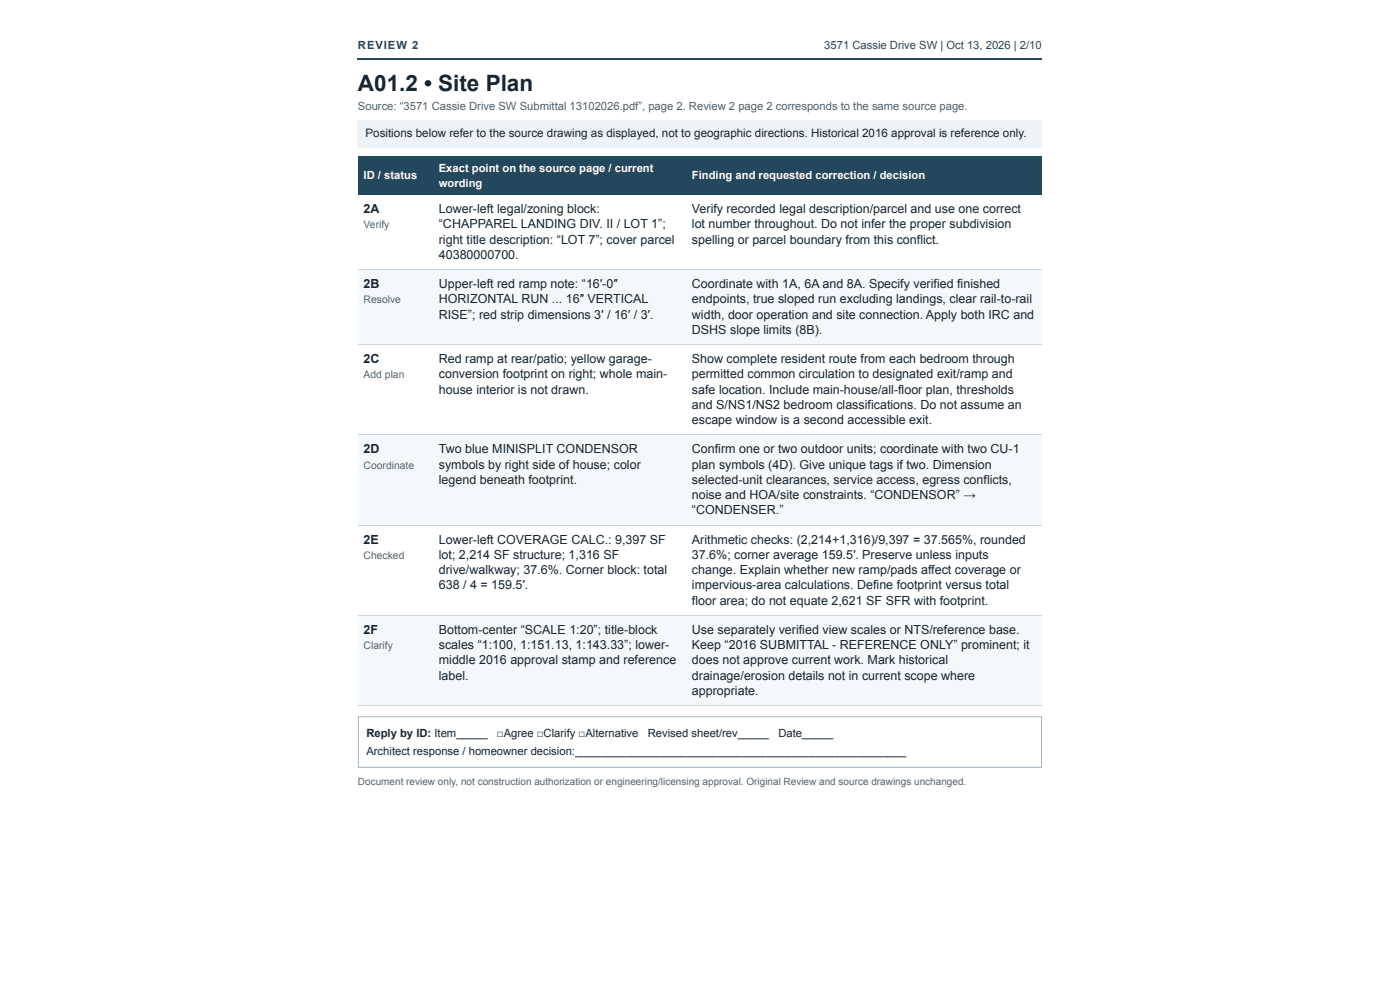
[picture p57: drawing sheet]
<svg xmlns="http://www.w3.org/2000/svg" width="420mm" height="297mm" viewBox="0 0 420 297" stroke-linecap="round" stroke-linejoin="round" font-family="sans-serif">
<defs><g id="words">
<text font-size="6.8" fill="#172431" x="107.4" y="27.3">A01.2 • Site Plan</text>
<g font-size="3.7" fill="#172431">
<text x="109.1" y="63.8">2A</text>
<text x="131.7" y="63.8">Lower-left legal/zoning block:</text>
<text x="207.7" y="63.8">Verify recorded legal description/parcel and use one correct</text>
<text x="131.7" y="68.3">“CHAPPAREL LANDING DIV. II / LOT 1”;</text>
<text x="207.7" y="68.3">lot number throughout. Do not infer the proper subdivision</text>
<text x="131.7" y="73.1">right title description: “LOT 7”; cover parcel</text>
<text x="131.7" y="77.6">40380000700.</text>
<text x="207.7" y="73.1">spelling or parcel boundary from this conflict.</text>
<text x="109.1" y="86.3">2B</text>
<text x="131.7" y="86.3">Upper-left red ramp note: “16′-0″</text>
<text x="207.7" y="86.3">Coordinate with 1A, 6A and 8A. Specify verified finished</text>
<text x="131.7" y="90.8">HORIZONTAL RUN ... 16″ VERTICAL</text>
<text x="131.7" y="95.6">RISE”; red strip dimensions 3′ / 16′ / 3′.</text>
<text x="207.7" y="90.8">endpoints, true sloped run excluding landings, clear rail-to-rail</text>
<text x="207.7" y="95.6">width, door operation and site connection. Apply both IRC and</text>
<text x="207.7" y="100.1">DSHS slope limits (8B).</text>
<text x="109.1" y="108.8">2C</text>
<text x="131.7" y="108.8">Red ramp at rear/patio; yellow garage-</text>
<text x="131.7" y="113.3">conversion footprint on right; whole main-</text>
<text x="207.7" y="108.8">Show complete resident route from each bedroom through</text>
<text x="207.7" y="113.3">permitted common circulation to designated exit/ramp and</text>
<text x="131.7" y="118.1">house interior is not drawn.</text>
<text x="207.7" y="118.1">safe location. Include main-house/all-floor plan, thresholds</text>
<text x="207.7" y="122.6">and S/NS1/NS2 bedroom classifications. Do not assume an</text>
<text x="207.7" y="127.1">escape window is a second accessible exit.</text>
<text x="109.1" y="135.8">2D</text>
<text x="131.7" y="135.8">Two blue MINISPLIT CONDENSOR</text>
<text x="207.7" y="135.8">Confirm one or two outdoor units; coordinate with two CU-1</text>
<text x="131.7" y="140.6">symbols by right side of house; color</text>
<text x="207.7" y="140.6">plan symbols (4D). Give unique tags if two. Dimension</text>
<text x="131.7" y="145.1">legend beneath footprint.</text>
<text x="207.7" y="145.1">selected-unit clearances, service access, egress conflicts,</text>
<text x="207.7" y="149.6">noise and HOA/site constraints. “CONDENSOR” →</text>
<text x="207.7" y="154.1">“CONDENSER.”</text>
<text x="109.1" y="163.1">2E</text>
<text x="131.7" y="163.1">Lower-left COVERAGE CALC.: 9,397 SF</text>
<text x="131.7" y="167.6">lot; 2,214 SF structure; 1,316 SF</text>
<text x="207.7" y="163.1">Arithmetic checks: (2,214+1,316)/9,397 = 37.565%, rounded</text>
<text x="207.7" y="167.6">37.6%; corner average 159.5′. Preserve unless inputs</text>
<text x="131.7" y="172.1">drive/walkway; 37.6%. Corner block: total</text>
<text x="207.7" y="172.1">change. Explain whether new ramp/pads affect coverage or</text>
<text x="131.7" y="176.6">638 / 4 = 159.5′.</text>
<text x="207.7" y="176.6">impervious-area calculations. Define footprint versus total</text>
<text x="207.7" y="181.4">floor area; do not equate 2,621 SF SFR with footprint.</text>
<text x="109.1" y="190.1">2F</text>
<text x="131.7" y="190.1">Bottom-center “SCALE 1:20”; title-block</text>
<text x="207.7" y="190.1">Use separately verified view scales or NTS/reference base.</text>
<text x="131.7" y="194.6">scales “1:100, 1:151.13, 1:143.33”; lower-</text>
<text x="207.7" y="194.6">Keep “2016 SUBMITTAL - REFERENCE ONLY” prominent; it</text>
<text x="131.7" y="199.1">middle 2016 approval stamp and reference</text>
<text x="131.7" y="203.9">label.</text>
<text x="207.7" y="199.1">does not approve current work. Mark historical</text>
<text x="207.7" y="203.9">drainage/erosion details not in current scope where</text>
<text x="207.7" y="208.4">appropriate.</text>
</g>
<text font-size="3.5" fill="#172431" x="109.7" y="41.1">Positions below refer to the source drawing as displayed, not to geographic directions. Historical 2016 approval is reference only.</text>
<g font-size="3.4" fill="#23485d">
<text x="107.4" y="14.6">REVIEW 2</text>
<text x="247.4" y="14.6">3571 Cassie Drive SW | Oct 13, 2026 | 2/10</text>
</g>
<text font-size="3.4" fill="#4f606b" x="107.4" y="32.9">Source: “3571 Cassie Drive SW Submittal 13102026.pdf”, page 2. Review 2 page 2 corresponds to the same source page.</text>
<g font-size="3.4" fill="#fff">
<text x="109.1" y="53.7">ID / status</text>
<text x="131.7" y="51.8">Exact point on the source page / current</text>
<text x="207.7" y="53.7">Finding and requested correction / decision</text>
<text x="131.7" y="56">wording</text>
</g>
<g font-size="3.4" fill="#172431">
<text x="110" y="221.1">Reply by ID: Item_____</text>
<text x="149.2" y="221.1">□Agree □Clarify □Alternative</text>
<text x="194.4" y="221.1">Revised sheet/rev_____</text>
<text x="233.6" y="221.1">Date_____</text>
<text x="110" y="226.4">Architect response / homeowner decision:_____________________________________________________</text>
</g>
<g font-size="3.1" fill="#536471">
<text x="109.1" y="68.3">Verify</text>
<text x="109.1" y="90.8">Resolve</text>
<text x="109.1" y="113.3">Add plan</text>
<text x="109.1" y="140.6">Coordinate</text>
<text x="109.1" y="167.6">Checked</text>
<text x="109.1" y="194.6">Clarify</text>
</g>
<text font-size="3" fill="#536471" x="107.4" y="235.4">Document review only, not construction authorization or engineering/licensing approval. Original Review and source drawings unchanged.</text>
</g></defs>
<path d="M107.4 17.4h205.3v.6h-205.3z" fill="#23485d"/>
<path d="M107.4 36h205.3v8.2h-205.3z" fill="#edf3f6"/>
<g fill="#23485d">
<path d="M107.4 47h22.5v11.5h-22.5z"/>
<path d="M129.9 47h76v11.5h-76z"/>
<path d="M205.9 47h106.8v11.5h-106.8z"/>
</g>
<g fill="#f5f8fa">
<path d="M107.4 81h22.5v22.5h-22.5z"/>
<path d="M129.9 81h76v22.5h-76z"/>
<path d="M205.9 81h106.8v22.5h-106.8z"/>
<path d="M107.4 130.5h22.5v27h-22.5z"/>
<path d="M129.9 130.5h76v27h-76z"/>
<path d="M205.9 130.5h106.8v27h-106.8z"/>
<path d="M107.4 184.5h22.5v27.3h-22.5z"/>
<path d="M129.9 184.5h76v27.3h-76z"/>
<path d="M205.9 184.5h106.8v27.3h-106.8z"/>
</g>
<path d="M107.4 80.9h205.3M107.4 103.4h205.3M107.4 130.4h205.3M107.4 157.6h205.3M107.4 184.6h205.3M107.4 211.6h205.3" fill="none" stroke="#c9d4db" stroke-width=".3"/>
<path d="M107.6 215h205v15.2h-205z" fill="none" stroke="#a2b5bf" stroke-width=".3"/>
<use href="#words"/>
</svg>
